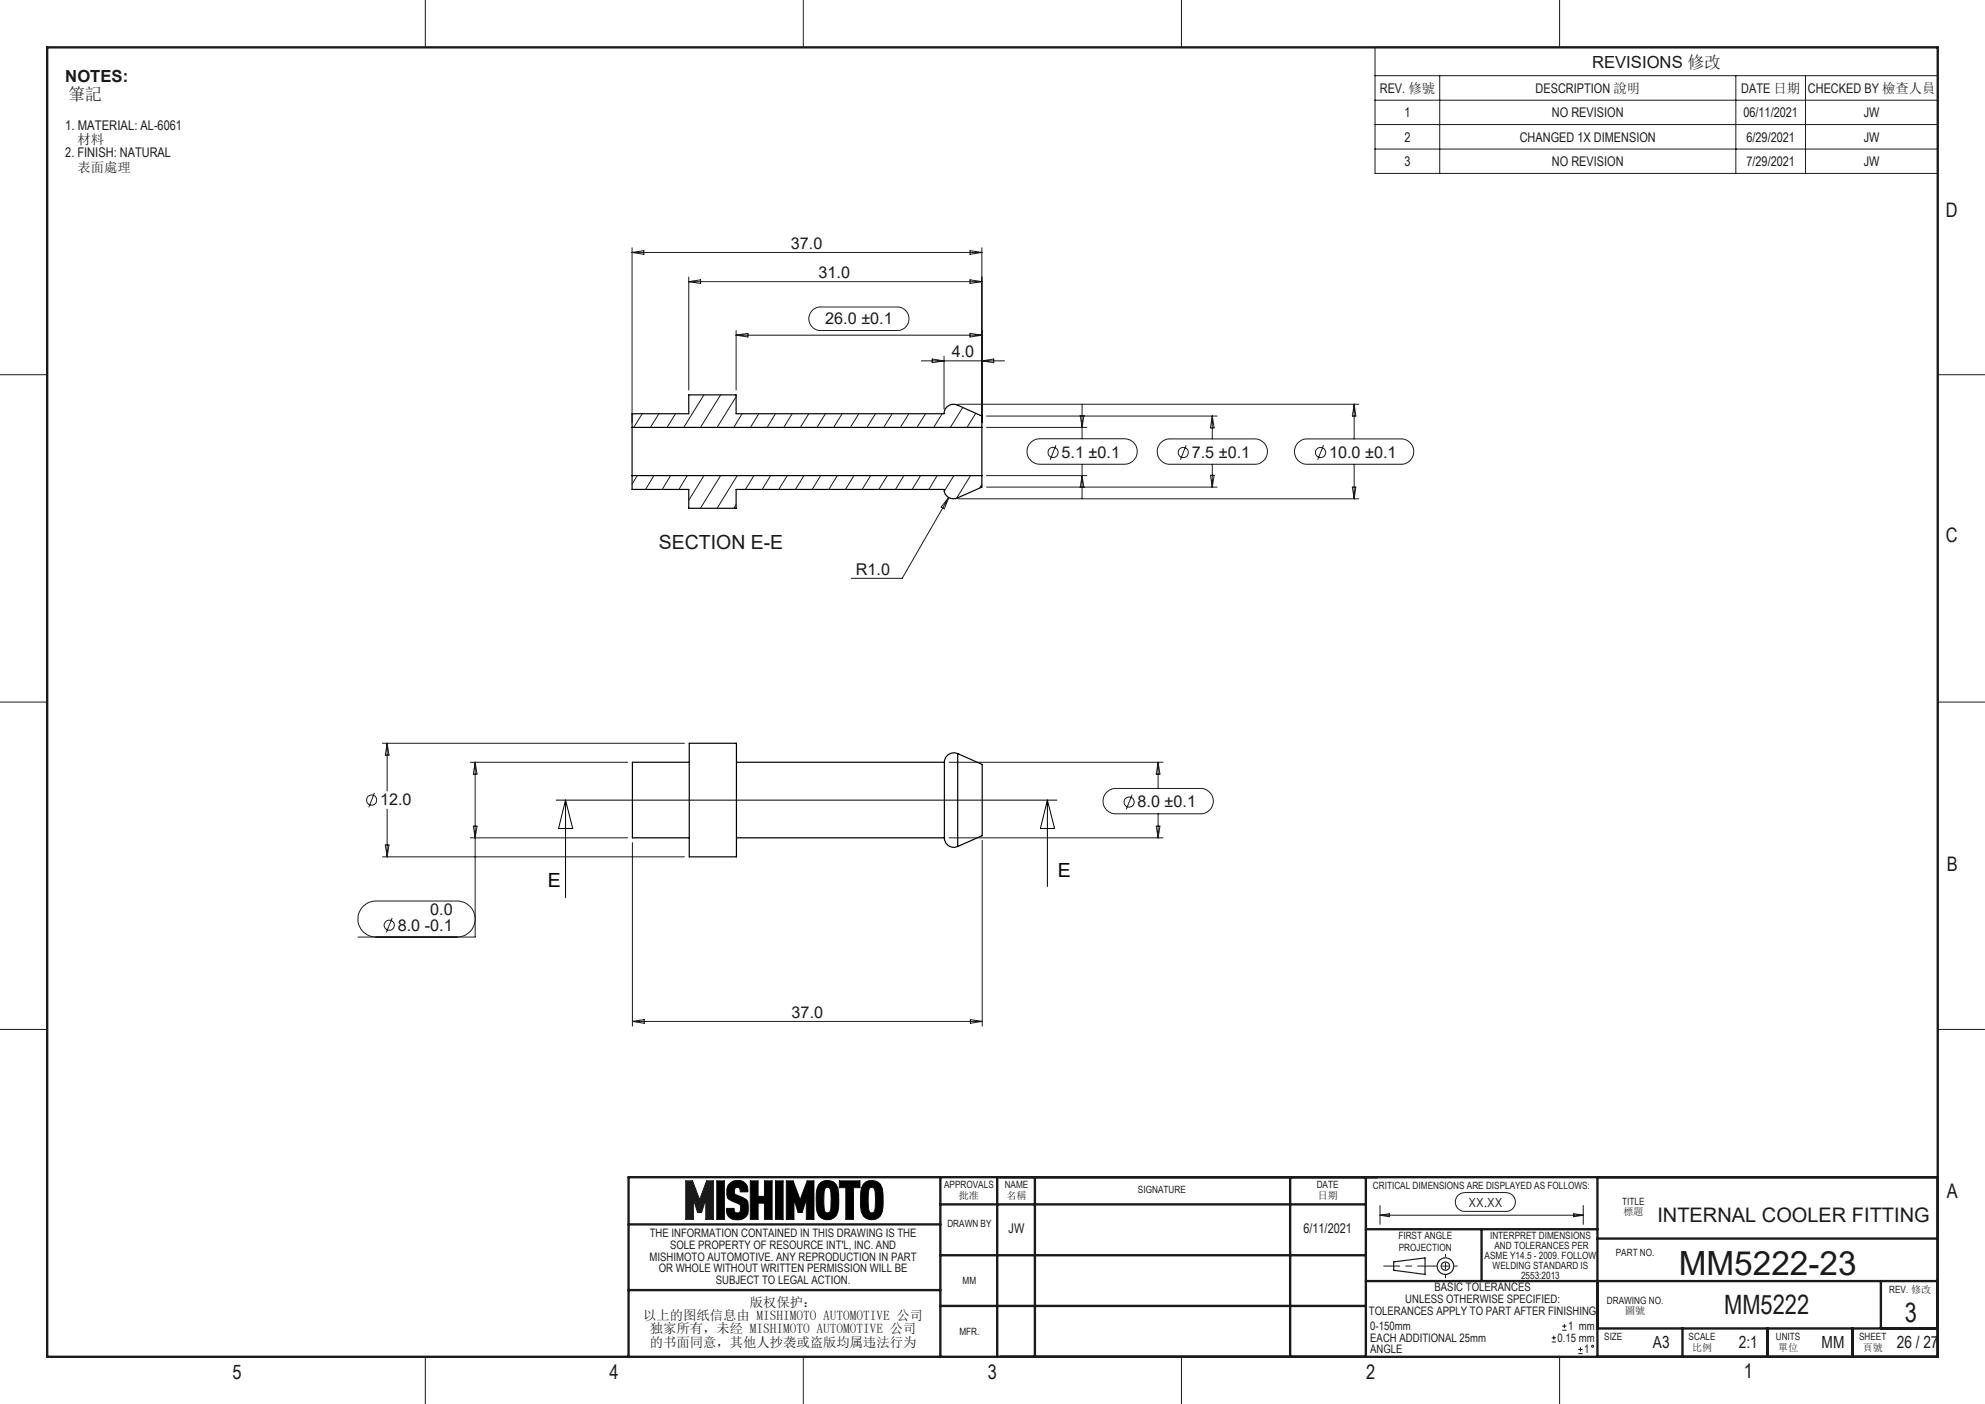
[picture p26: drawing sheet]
<svg xmlns="http://www.w3.org/2000/svg" width="420mm" height="297mm" viewBox="0 0 420 297" stroke-linecap="round" stroke-linejoin="round" font-family="sans-serif">
<defs><g id="words">
<text font-size="7.1" fill="#191924" x="355.2" y="269.6">MM5222-23</text>
<g font-size="5.6" fill="#191924">
<text x="364.8" y="278">MM5222</text>
<text x="403" y="279.5">3</text>
</g>
<g font-size="4.2" fill="#191924">
<text x="411.7" y="45.9">D</text>
<text x="411.7" y="114.7">C</text>
<text x="411.9" y="184.3">B</text>
<text x="411.9" y="253.4">A</text>
<text x="350.7" y="258.6">INTERNAL COOLER FITTING</text>
<text x="49.2" y="291.7">5</text>
<text x="129" y="291.7">4</text>
<text x="209" y="291.7">3</text>
<text x="289.1" y="291.7">2</text>
<text x="369" y="291.5">1</text>
</g>
<text font-size="4.1" fill="#191924" x="139.4" y="116.2">SECTION E-E</text>
<g font-size="4.1">
<text x="223.8" y="185.6">E</text>
<text x="115.9" y="187.6">E</text>
</g>
<g font-size="3.5" fill="#191924">
<text x="13.8" y="17.3">NOTES:</text>
<text x="336.9" y="14.4">REVISIONS 修改</text>
<text x="14.5" y="21.1">筆記</text>
<text x="349.7" y="285.2">A3</text>
<text x="367.9" y="285.2">2:1</text>
<text x="385.4" y="285.2">MM</text>
<text x="401.3" y="285.2">26 / 27</text>
</g>
<g font-size="3.4" fill="#191924">
<text x="167.3" y="52.6">37.0</text>
<text x="173.2" y="58.8">31.0</text>
<text x="174.6" y="68.6">26.0 ±0.1</text>
<text x="201.4" y="75.6">4.0</text>
<text x="224.6" y="96.8">5.1 ±0.1</text>
<text x="252.2" y="96.8">7.5 ±0.1</text>
<text x="281.2" y="96.8">10.0 ±0.1</text>
<text x="181.1" y="121.6">R1.0</text>
<text x="80.4" y="170.4">12.0</text>
<text x="240.7" y="170.8">8.0 ±0.1</text>
<text x="84.1" y="196.8">8.0 -0.1</text>
<text x="91" y="193.6">0.0</text>
<text x="167.5" y="215.3">37.0</text>
</g>
<g font-size="2.8" fill="#191924">
<text x="291.9" y="19.7">REV. 修號</text>
<text x="324.9" y="19.7">DESCRIPTION 說明</text>
<text x="368.4" y="19.7">DATE 日期</text>
<text x="382.5" y="19.7">CHECKED BY 檢查人員</text>
<text x="13.8" y="27.4">1. MATERIAL: AL-6061</text>
<text x="297.1" y="24.8">1</text>
<text x="297.1" y="30">2</text>
<text x="321.6" y="30">CHANGED 1X DIMENSION</text>
<text x="328.4" y="24.8">NO REVISION</text>
<text x="368.9" y="24.8">06/11/2021</text>
<text x="369.5" y="30">6/29/2021</text>
<text x="394.3" y="24.8">JW</text>
<text x="394.3" y="30">JW</text>
<text x="13.8" y="33.2">2. FINISH: NATURAL</text>
<text x="16.4" y="30.5">材料</text>
<text x="297.1" y="35.1">3</text>
<text x="328.4" y="35.1">NO REVISION</text>
<text x="369.5" y="35.1">7/29/2021</text>
<text x="394.3" y="35.1">JW</text>
<text x="16.4" y="36.3">表面處理</text>
<text x="213.4" y="260.8">JW</text>
<text x="275.8" y="260.9">6/11/2021</text>
<text x="136.1" y="279.2">以上的图纸信息由 MISHIMOTO AUTOMOTIVE 公司</text>
<text x="158.6" y="276.4">版权保护：</text>
<text x="137.5" y="282.1">独家所有，未经 MISHIMOTO AUTOMOTIVE 公司</text>
<text x="137.5" y="284.9">的书面同意，其他人抄袭或盗版均属违法行为</text>
</g>
<text font-size="2.7" fill="#191924" x="310.7" y="255.3">XX.XX</text>
<g font-size="2.5" fill="#191924">
<text x="137.5" y="261.7">THE INFORMATION CONTAINED IN THIS DRAWING IS THE</text>
<text x="137.5" y="266.7">MISHIMOTO AUTOMOTIVE. ANY REPRODUCTION IN PART</text>
<text x="139.4" y="269.1">OR WHOLE WITHOUT WRITTEN PERMISSION WILL BE</text>
<text x="141.8" y="264.2">SOLE PROPERTY OF RESOURCE INT'L, INC. AND</text>
<text x="151.5" y="271.6">SUBJECT TO LEGAL ACTION.</text>
<text x="297.3" y="275.6">UNLESS OTHERWISE SPECIFIED:</text>
<text x="303.5" y="273.2">BASIC TOLERANCES</text>
<text x="289.6" y="278.1">TOLERANCES APPLY TO PART AFTER FINISHING</text>
<text x="289.9" y="281.3">0-150mm</text>
<text x="331.8" y="281.3">1 mm</text>
<text x="289.9" y="283.8">EACH ADDITIONAL 25mm</text>
<text x="289.9" y="286.3">ANGLE</text>
<text x="329.5" y="283.8">0.15 mm</text>
<text x="335.2" y="286.3">1</text>
</g>
<g font-size="2.1" fill="#191924">
<text x="199.8" y="251.4">APPROVALS</text>
<text x="212.6" y="251.4">NAME</text>
<text x="278.6" y="251.3">DATE</text>
<text x="290.5" y="251.4">CRITICAL DIMENSIONS ARE DISPLAYED AS FOLLOWS:</text>
<text x="202.9" y="253.7">批准</text>
<text x="213" y="253.7">名稱</text>
<text x="240.8" y="252.3">SIGNATURE</text>
<text x="278.8" y="253.6">日期</text>
<text x="343.3" y="254.8">TITLE</text>
<text x="343.5" y="257.1">標題</text>
<text x="200.4" y="259.5">DRAWN BY</text>
<text x="295.9" y="262.1">FIRST ANGLE</text>
<text x="315.3" y="262.1">INTERPRET DIMENSIONS</text>
<text x="296" y="264.6">PROJECTION</text>
<text x="314.1" y="266.3">ASME Y14.5 - 2009. FOLLOW</text>
<text x="315.8" y="268.5">WELDING STANDARD IS</text>
<text x="316.2" y="264.2">AND TOLERANCES PER</text>
<text x="341.9" y="265.7">PART NO.</text>
<text x="203.7" y="271.6">MM</text>
<text x="321.8" y="270.6">2553:2013</text>
<text x="340" y="275.8">DRAWING NO.</text>
<text x="399.7" y="273.5">REV. 修改</text>
<text x="343.9" y="278.1">圖號</text>
<text x="203" y="282.3">MFR.</text>
<text x="339.4" y="283.5">SIZE</text>
<text x="357.3" y="283.5">SCALE</text>
<text x="358" y="285.8">比例</text>
<text x="375.7" y="283.5">UNITS</text>
<text x="376.2" y="285.8">單位</text>
<text x="393.4" y="283.5">SHEET</text>
<text x="394.1" y="285.8">頁號</text>
</g>
</g></defs>
<g fill="none" stroke="#191924" stroke-width=".21">
<path d="M90 0v10M170 0v10M250 0v10M330 0v10M0 79.3h10M410 79.3h10M0 148.5h10M410 148.5h10M0 217.8h10M410 217.8h10M145.1 249.8h1.4l1.5 4 1.5-4h1.5v8.1h-1.7v-4.2l-.9 2.8h-.8l-.9-2.8v4.2h-1.6zM151.7 249.8h1.6v8.1h-1.6z"/>
<path d="M154.1 250.6a2.28 2.28 0 0 1 2.7-.8 2.28 2.28 0 0 1 1.5 2.3h-1.7a.73 .73 0 0 0-.8-.9 1.09 1.09 0 0 0-.2 1.5l2.3 1a3.5 3.5 0 0 1 .4 2.6 2.4 2.4 0 0 1-3.6 1.5 2.02 2.02 0 0 1-1-2.2h1.6a.78 .78 0 0 0 .5 1h.5a1.38 1.38 0 0 0 .1-1.9l-1.5-.6-1-.7-.1-2zM158.8 249.8h1.6v3.3h1.3v-3.3h1.7v8.1h-1.7v-3.4h-1.3v3.4h-1.6zM164.1 249.8h1.6v8.1h-1.6zM166.4 249.8h1.4l1.5 4 1.5-4h1.4v8.1h-1.6v-4.2l-.9 2.8h-.8l-.9-2.8v4.2h-1.6zM173.3 250.5a2.41 2.41 0 0 1 2.8-.5 2.41 2.41 0 0 1 1.3 2.6 8.3 8.3 0 0 1-.5 4.6 2.41 2.41 0 0 1-2.9 .6 2.41 2.41 0 0 1-1.3-2.6 8.2 8.2 0 0 1 .6-4.7zM174.7 251.2h.7l.2 .3 .2 .7v2.7l-.2 1.4a.66 .66 0 0 1-1.1 0l-.2-2.1v-1.4l.2-1.3zM177.6 249.8h4.4v1.4h-1.4v6.7h-1.6v-6.7h-1.4zM182.7 250.5a2.41 2.41 0 0 1 2.8-.5 2.41 2.41 0 0 1 1.3 2.6 8.3 8.3 0 0 1-.5 4.6 2.43 2.43 0 0 1-2.9 .6 2.43 2.43 0 0 1-1.3-2.6 8.5 8.5 0 0 1 .6-4.7zM184.1 251.2h.7l.2 .3a8.3 8.3 0 0 1-.2 5h-.7l-.2-.2-.1-.8v-3.4zM292 255v4M308.6 252.8l.7-.4 .6-.1h8.7a1.99 1.99 0 0 1 2 2 1.99 1.99 0 0 1-2 2h-8.7a1.98 1.98 0 0 1-1.9-1.3 1.98 1.98 0 0 1 .6-2.2zM335 255v4"/>
<path d="M90 287v10M170 287v10M250 287v10M330 287v10"/>
</g>
<g fill="none" stroke="#191924" stroke-width=".25">
<path d="M294.9 266.9l6.6-.8v3.5l-6.6-.9z"/>
<circle cx="305.8" cy="267.8" r="1.76"/>
<circle cx="305.8" cy="267.8" r=".87"/>
</g>
<path d="M303.4 267.8h5M305.9 265.3v5" fill="none" stroke="#191924" stroke-width=".21" stroke-dasharray="15.2 1.3 1.3 1.3" stroke-dashoffset="14.6"/>
<path d="M303.4 267.8h-10.6" fill="none" stroke="#191924" stroke-width=".21" stroke-dasharray="15.2 1.3 1.3 1.3" stroke-dashoffset="11.9"/>
<g fill="none" stroke="#191924" stroke-width=".5">
<path d="M10 10h400v277h-400zM133 259h66M199 254.8h90M199 249v38M211 249v38M219 249v38M273 249v38M289 249v38M338 249v38M410 249h-277v38M133 272.9h66M199 265.5h90"/>
<path d="M199 276.3h90M289 271h121M289 260h49M313.5 260v11M338 262h72M398 271v10M338 281h72M356 281v6M374 281v6M392 281v6"/>
</g>
<path d="M151.7 249.8v8.1h1.6v-8.1zM154.3 250.4a3.2 3.2 0 0 0-.1 3.3l2.1 1a1.27 1.27 0 0 1 .3 1.5l-.3 .4-.6-.1-.3-.4-.1-.5h-1.6v.5a2.13 2.13 0 0 0 2.9 1.9 2.06 2.06 0 0 0 1.7-2.6v-.2a1.6 1.6 0 0 0-1.3-1.9l-1.5-.7-.1-.9 .3-.5h.7l.2 .4v.5h1.7a2.13 2.13 0 0 0-2.8-2.4l-.5 .2zM158.7 249.8v8.1h1.7v-3.4h1.3v3.4h1.7v-8.1h-1.7v3.3h-1.3v-3.3zM164.1 249.8v8.1h1.6v-8.1zM166.4 249.8v8.1h1.6v-4.2l.9 2.8h.8l.9-2.8v4.2h1.6v-8.1h-1.4l-1.5 4-1.5-4zM173.4 250.4a5.7 5.7 0 0 0-.7 3.9 3.9 3.9 0 0 0 1 3.3 2.4 2.4 0 0 0 2.5 .1 2.4 2.4 0 0 0 1.2-2.2v-.3a9.8 9.8 0 0 0-.4-4.6 2.37 2.37 0 0 0-3.6-.2zM174.7 251.3l.6-.1a.79 .79 0 0 1 .5 1l.1 1.6a4.5 4.5 0 0 1-.4 2.6l-.6 .1a1.12 1.12 0 0 1-.6-1.3v-1.3a4.2 4.2 0 0 1 .4-2.6zM177.6 249.8v1.4h1.4v6.7h1.6v-6.7h1.4v-1.4zM182.8 250.4a5.7 5.7 0 0 0-.7 3.9 3.4 3.4 0 0 0 1.2 3.5 2.44 2.44 0 0 0 2.6-.2 2.44 2.44 0 0 0 .9-2.4 9.8 9.8 0 0 0-.4-4.6 2.37 2.37 0 0 0-3.6-.2zM184 251.4l.3-.2h.4a.96 .96 0 0 1 .5 1v1.6a4.5 4.5 0 0 1-.3 2.6l-.7 .1a1.28 1.28 0 0 1-.5-1.3v-1.8a3.1 3.1 0 0 1 .3-2z" fill-rule="evenodd" fill="#000"/>
<path d="M145.1 249.8h1.4l1.5 4 1.5-4h1.5v8.1h-1.7v-4.2l-.9 2.8h-.8l-.9-2.8v4.2h-1.6z" fill-rule="evenodd" fill="#191924"/>
<g fill="none" stroke="#191924" stroke-width=".21">
<path d="M290.9 10h119.1v26.7h-119.1zM290.9 16h119.1M304.6 16v20.7M367.3 16v20.7M382 16v20.7M290.9 21.2h119.1M290.9 26.3h119.1M290.9 31.5h119.1M133.7 52.4v37M133.7 53.4h74.1M133.7 53.4l2.5-.4v.8zM145.7 58.6v23.9"/>
<path d="M145.7 59.6h62.1M145.7 59.6l2.5-.4v.8zM205.2 53l2.6 .4-2.6 .4zM205.2 59.2l2.6 .4-2.6 .4zM207.8 52.4v37M155.8 69.9v12.6M155.8 70.9h52M155.8 70.9l2.5-.4v.8zM171.7 65.9l.1-.2a2.4 2.4 0 0 1 1.8-.8h16.2a2.49 2.49 0 0 1 2.5 2.5 2.49 2.49 0 0 1-2.5 2.5h-16.2a2.5 2.5 0 0 1-2.2-1.4 2.5 2.5 0 0 1 .3-2.6zM194.9 76.3h17.6M197.2 75.9l2.5 .4-2.5 .4zM199.7 75.3v11.2"/>
<path d="M205.2 70.5l2.6 .4-2.6 .4zM207.8 76.3l2.5-.4v.8zM135.9 87.5l-1.8 2.9M139.4 87.5l-1.8 2.9M142.9 87.5l-1.8 2.9M148.9 83.5l-4.2 6.9M152.5 83.5l-4.3 6.9M155.8 83.9l-4.1 6.5M157 87.5l-1.7 2.9M160.5 87.5l-1.7 2.9M164.1 87.5l-1.8 2.9M167.6 87.5l-1.8 2.9"/>
<path d="M171.1 87.5l-1.8 2.9M174.7 87.5l-1.8 2.9M178.2 87.5l-1.8 2.9M181.7 87.5l-1.8 2.9M185.2 87.5l-1.8 2.9M188.8 87.5l-1.8 2.9M192.3 87.5l-1.8 2.9M195.8 87.5l-1.8 2.9M199.4 87.5l-1.8 2.9M202.7 85.5h84.8M203.7 86.2l-2.6 4.2M206.4 87.5l-1.8 2.9"/>
<path d="M208.7 90.4h21.3M208.7 88h48.8M218.1 93.6a2.58 2.58 0 0 1 1.9-.8h17.9a2.7 2.7 0 0 1 2.7 2.7 2.7 2.7 0 0 1-2.7 2.7h-17.9a2.69 2.69 0 0 1-2.5-1.6 2.69 2.69 0 0 1 .6-3zM223.4 94.2l-1.2 3.1M228.6 87.9h.7l-.3 2.5zM229 85.6v7.2M229 98.2v7.2M245.6 93.6l.2-.1a2.4 2.4 0 0 1 1.7-.7h18a2.68 2.68 0 0 1 2.7 2.7 2.68 2.68 0 0 1-2.7 2.7h-18a2.69 2.69 0 0 1-2.4-1.6 2.69 2.69 0 0 1 .5-3zM251 94.2l-1.2 3.1M256.5 88v4.8M256.5 98.2v4.8M256.5 88l.4 2.5h-.8z"/>
<path d="M274.7 93.6l.1-.1a2.4 2.4 0 0 1 1.8-.7h19.8a2.68 2.68 0 0 1 2.7 2.7 2.68 2.68 0 0 1-2.7 2.7h-19.8a2.69 2.69 0 0 1-2.5-1.6 2.69 2.69 0 0 1 .6-3zM280 94.2l-1.2 3.1M286.5 85.5v7.3M286.5 98.2v7.3M286.5 85.5l.4 2.5h-.8zM134.8 100.6l-1.1 1.8M138.4 100.6l-1.8 2.9M141.9 100.6l-1.8 2.9M145.4 100.6l-1.7 2.9M148.9 100.6l-3.2 5.2M152.5 100.6l-4.3 6.9M155.8 106.7l-.5 .8"/>
<path d="M156 100.6l-4.3 6.9M159.5 100.6l-1.8 2.9M163.1 100.6l-1.8 2.9M166.6 100.6l-1.8 2.9M170.1 100.6l-1.8 2.9M173.6 100.6l-1.8 2.9M177.2 100.6l-1.8 2.9M180.7 100.6l-1.8 2.9M184.2 100.6l-1.8 2.9M187.7 100.6l-1.8 2.9M191.2 100.6l-1.7 2.9M194.8 100.6l-1.8 2.9"/>
<path d="M198.3 100.6l-1.8 2.9M200.7 105.3l-9.8 17h-10.8M200.7 105.3l-.9 2.3-.7-.4zM201.8 100.6l-2 3.4M202.7 105.5h84.8M205.4 100.6l-3 4.8M207.8 102.5l-.5 .8M208.7 100.6h21.3M208.7 103h48.8M229 100.6l.3 2.5h-.7zM256.1 100.5h.8l-.4 2.5zM286.1 103h.8l-.4 2.5z"/>
<path d="M80.9 157.2h63.9M81.9 157.2v10.1M81.9 157.2l.4 2.5h-.8zM79.2 167.7l-1.2 3.1M81.5 178.7h.8l-.4 2.6zM81.9 171.2v10.1M99.5 161.3h33.3M99.5 177.2h33.3M100.2 174.8h.7l-.4 2.4zM100.5 161.3l.4 2.5h-.7zM100.5 161.3v36.9h-24.8M133.8 178.3v38.8"/>
<path d="M200.8 161.3h45.3M200.8 177.2h45.3M207.8 177.8v39.3M234.2 167.6l.2-.2a2.4 2.4 0 0 1 1.7-.6h17.9a2.68 2.68 0 0 1 2.7 2.7 2.68 2.68 0 0 1-2.7 2.7h-17.9a2.69 2.69 0 0 1-2.5-1.7 2.69 2.69 0 0 1 .6-2.9zM239.5 168.1l-1.2 3.1M244.7 174.8h.7l-.4 2.4zM245 161.3v5.5M245 172.2v5M245 161.3l.4 2.5h-.7zM79.5 198.2a3.8 3.8 0 0 1-3.8-3.8 3.8 3.8 0 0 1 3.8-3.8h17.2a3.8 3.8 0 0 1 3.8 3.8 3.8 3.8 0 0 1-3.8 3.8M80.9 181.3h63.9M83 194.2l-1.3 3.1"/>
<path d="M133.8 216.1h74M133.8 216.1l2.5-.4v.8zM205.3 215.7l2.5 .4-2.5 .4zM292 257.1h43M292 257.1l2-.4v.7zM333 256.7l2 .4-2 .3zM328.3 283.9h.9M328.3 283h.9M328.8 282.5v.9M330.6 281.4h.9M330.6 280.5h.9M331 280.1v.8"/>
<path d="M333.9 286.3h1M333.9 285.5h1M334.4 285v.9"/>
<circle cx="222.8" cy="95.7" r="1.07"/>
<circle cx="250.4" cy="95.7" r="1.07"/>
<circle cx="279.4" cy="95.7" r="1.08"/>
<circle cx="78.6" cy="169.3" r="1.07"/>
<circle cx="238.9" cy="169.7" r="1.08"/>
<circle cx="82.4" cy="195.7" r="1.07"/>
<circle cx="337" cy="284.8" r=".22"/>
</g>
<path d="M117.7 169.3h105.9M119.7 169.3l1.5 6h-3zM119.7 169.3v20.6M221.6 169.3v18.2M221.6 169.3l1.5 6h-3z" fill="none" stroke="#000" stroke-width=".21"/>
<g fill="none" stroke="#000" stroke-width=".25">
<path d="M133.7 90.4v-2.9h12v-4h10.1v4h43.9a2.04 2.04 0 0 1 2.9-1.8l5.2 2.3v2.4M133.7 90.4v10.2M133.7 90.4h74.1M207.8 90.4v10.2M133.7 100.6v2.9h12v4h10.1v-4h43.9a2 2 0 0 0 2.9 1.8l5.2-2.3v-2.4M133.7 100.6h74.1M145.8 157.2h10v24.1h-10zM202.6 159.4a2.03 2.03 0 0 0-2.8 1.9M202.6 159.4v19.7M202.6 159.4l5.2 2.3v15.1l-5.2 2.3M145.8 161.3h-12v15.9h12M155.8 177.2h44"/>
<path d="M155.8 161.3h44M199.8 177.2a2.01 2.01 0 0 0 2.8 1.9M199.8 161.3v15.9"/>
</g>
<use href="#words"/>
</svg>
